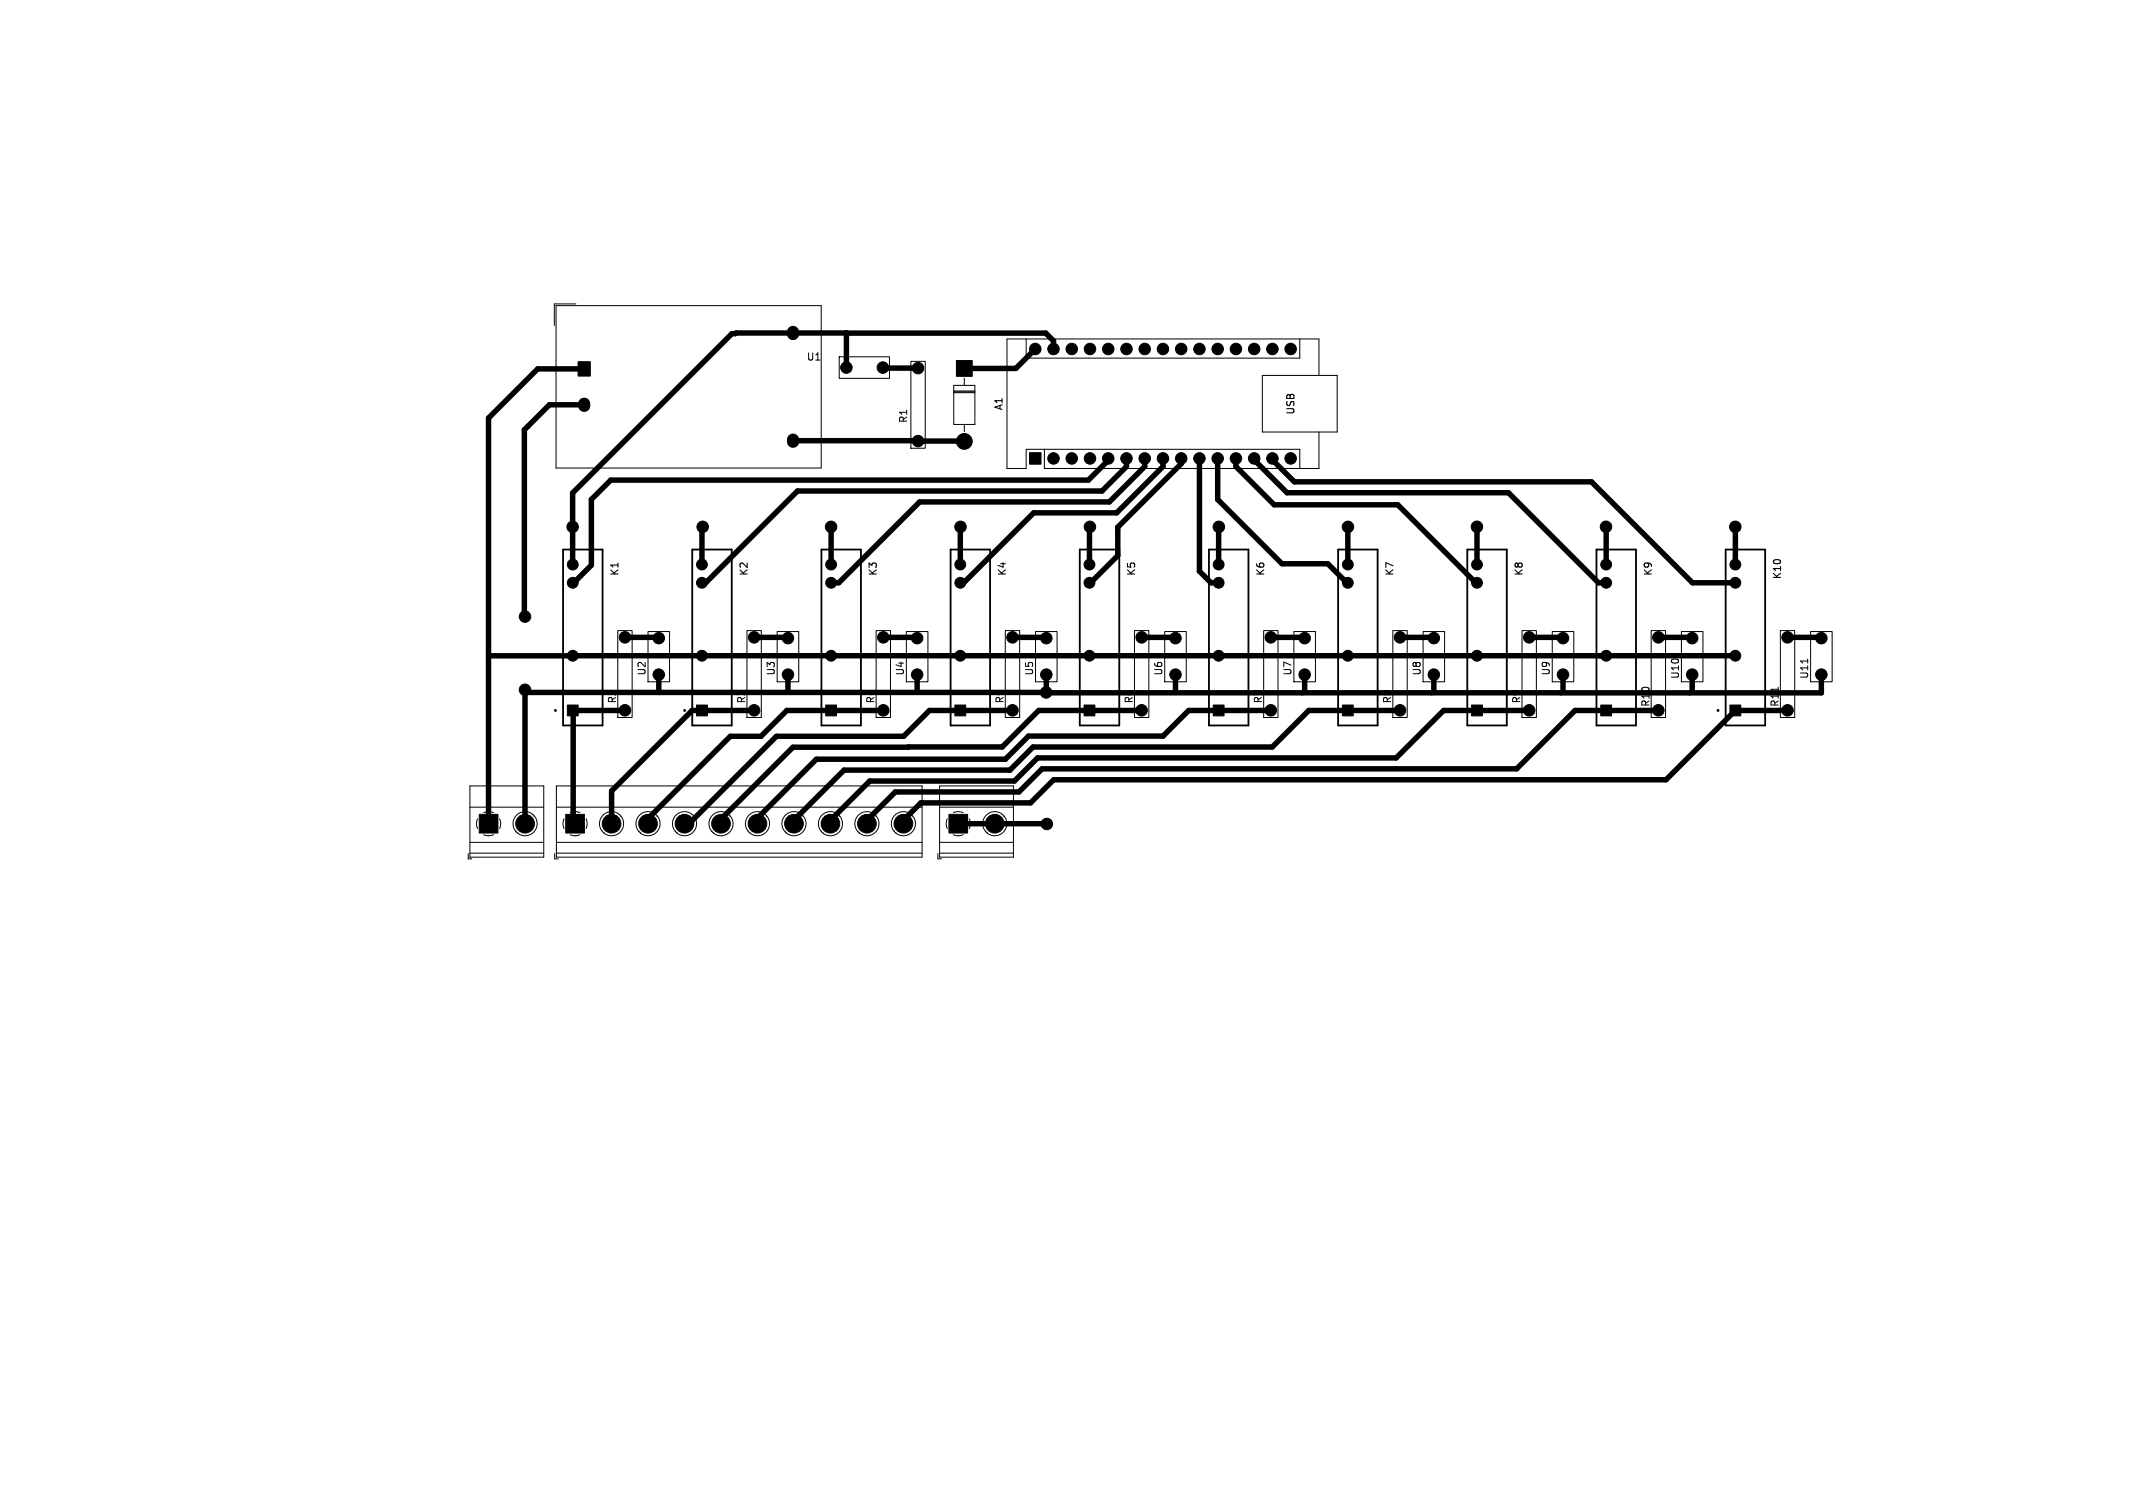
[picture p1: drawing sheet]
<svg xmlns="http://www.w3.org/2000/svg" width="297mm" height="210mm" viewBox="0 0 297 210" stroke-linecap="round" stroke-linejoin="round" font-family="sans-serif">
<defs><g id="words">
<g font-size="1.4">
<text x="112.3" y="50.3">U1</text>
<text x="126.4" y="58.9" transform="rotate(-90 126.4 58.9)">R1</text>
<text x="139.8" y="57.3" transform="rotate(-90 139.8 57.3)">A1</text>
<text x="180.4" y="57.8" transform="rotate(-90 180.4 57.8)">USB</text>
<text x="86.3" y="80.3" transform="rotate(-90 86.3 80.3)">K1</text>
<text x="104.3" y="80.3" transform="rotate(-90 104.3 80.3)">K2</text>
<text x="122.3" y="80.3" transform="rotate(-90 122.3 80.3)">K3</text>
<text x="140.3" y="80.3" transform="rotate(-90 140.3 80.3)">K4</text>
<text x="158.3" y="80.3" transform="rotate(-90 158.3 80.3)">K5</text>
<text x="176.3" y="80.3" transform="rotate(-90 176.3 80.3)">K6</text>
<text x="194.2" y="80.3" transform="rotate(-90 194.2 80.3)">K7</text>
<text x="212.2" y="80.3" transform="rotate(-90 212.2 80.3)">K8</text>
<text x="230.2" y="80.3" transform="rotate(-90 230.2 80.3)">K9</text>
<text x="248.2" y="80.8" transform="rotate(-90 248.2 80.8)">K10</text>
<text x="90" y="94.1" transform="rotate(-90 90 94.1)">U2</text>
<text x="108" y="94.1" transform="rotate(-90 108 94.1)">U3</text>
<text x="126" y="94.1" transform="rotate(-90 126 94.1)">U4</text>
<text x="144" y="94.1" transform="rotate(-90 144 94.1)">U5</text>
<text x="162" y="94.1" transform="rotate(-90 162 94.1)">U6</text>
<text x="180" y="94.1" transform="rotate(-90 180 94.1)">U7</text>
<text x="197.9" y="94.1" transform="rotate(-90 197.9 94.1)">U8</text>
<text x="215.9" y="94.1" transform="rotate(-90 215.9 94.1)">U9</text>
<text x="233.9" y="94.6" transform="rotate(-90 233.9 94.6)">U10</text>
<text x="251.9" y="94.6" transform="rotate(-90 251.9 94.6)">U11</text>
<text x="85.9" y="98" transform="rotate(-90 85.9 98)">R2</text>
<text x="103.9" y="98" transform="rotate(-90 103.9 98)">R3</text>
<text x="121.9" y="98" transform="rotate(-90 121.9 98)">R4</text>
<text x="139.9" y="98" transform="rotate(-90 139.9 98)">R5</text>
<text x="157.9" y="98" transform="rotate(-90 157.9 98)">R6</text>
<text x="175.8" y="98" transform="rotate(-90 175.8 98)">R7</text>
<text x="193.8" y="98" transform="rotate(-90 193.8 98)">R8</text>
<text x="211.8" y="98" transform="rotate(-90 211.8 98)">R9</text>
<text x="229.8" y="98.5" transform="rotate(-90 229.8 98.5)">R10</text>
<text x="247.8" y="98.5" transform="rotate(-90 247.8 98.5)">R11</text>
</g>
</g></defs>
<g fill="#000" stroke="#000" stroke-width=".14">
<path d="M80.5 50.4h1.7v2h-1.7zM133.2 50.2h2.2v2.2h-2.2zM143.4 63h1.6v1.6h-1.6zM79 98.2h1.5v1.5h-1.5zM97 98.2h1.5v1.5h-1.5zM115 98.2h1.5v1.5h-1.5zM133 98.2h1.5v1.5h-1.5zM150.9 98.2h1.6v1.5h-1.6zM168.9 98.2h1.5v1.5h-1.5zM186.9 98.2h1.5v1.5h-1.5zM204.9 98.2h1.5v1.5h-1.5zM222.9 98.2h1.5v1.5h-1.5z"/>
<path d="M240.9 98.2h1.5v1.5h-1.5zM66.7 113.4h2.6v2.6h-2.6zM78.8 113.4h2.6v2.6h-2.6zM132.1 113.4h2.6v2.6h-2.6z"/>
<circle cx="117.9" cy="51.2" r=".8"/>
<circle cx="122.9" cy="51.2" r=".8"/>
<circle cx="127.8" cy="51.3" r=".8"/>
<circle cx="144.2" cy="48.6" r=".8"/>
<circle cx="146.7" cy="48.6" r=".8"/>
<circle cx="149.2" cy="48.6" r=".8"/>
<circle cx="151.8" cy="48.6" r=".8"/>
<circle cx="154.3" cy="48.6" r=".8"/>
<circle cx="156.9" cy="48.6" r=".8"/>
<circle cx="159.4" cy="48.6" r=".8"/>
<circle cx="161.9" cy="48.6" r=".8"/>
<circle cx="164.5" cy="48.6" r=".8"/>
<circle cx="167" cy="48.6" r=".8"/>
<circle cx="169.6" cy="48.6" r=".8"/>
<circle cx="172.1" cy="48.6" r=".8"/>
<circle cx="174.6" cy="48.6" r=".8"/>
<circle cx="177.2" cy="48.6" r=".8"/>
<circle cx="179.7" cy="48.6" r=".8"/>
<circle cx="79.7" cy="73.4" r=".8"/>
<circle cx="79.8" cy="78.6" r=".75"/>
<circle cx="97.7" cy="78.6" r=".75"/>
<circle cx="97.8" cy="73.4" r=".8"/>
<circle cx="115.7" cy="73.4" r=".8"/>
<circle cx="115.7" cy="78.6" r=".75"/>
<circle cx="127.8" cy="61.4" r=".8"/>
<circle cx="133.7" cy="78.6" r=".75"/>
<circle cx="133.7" cy="73.4" r=".8"/>
<circle cx="134.3" cy="61.5" r="1.1"/>
<circle cx="146.7" cy="63.8" r=".8"/>
<circle cx="149.2" cy="63.8" r=".8"/>
<circle cx="151.7" cy="78.6" r=".75"/>
<circle cx="151.8" cy="73.4" r=".8"/>
<circle cx="151.8" cy="63.8" r=".8"/>
<circle cx="154.3" cy="63.8" r=".8"/>
<circle cx="156.9" cy="63.8" r=".8"/>
<circle cx="159.4" cy="63.8" r=".8"/>
<circle cx="161.9" cy="63.8" r=".8"/>
<circle cx="164.5" cy="63.8" r=".8"/>
<circle cx="167" cy="63.8" r=".8"/>
<circle cx="169.6" cy="63.8" r=".8"/>
<circle cx="169.7" cy="78.6" r=".75"/>
<circle cx="169.7" cy="73.4" r=".8"/>
<circle cx="172.1" cy="63.8" r=".8"/>
<circle cx="174.6" cy="63.8" r=".8"/>
<circle cx="177.2" cy="63.8" r=".8"/>
<circle cx="179.7" cy="63.8" r=".8"/>
<circle cx="187.7" cy="78.6" r=".75"/>
<circle cx="187.7" cy="73.4" r=".8"/>
<circle cx="205.7" cy="73.4" r=".8"/>
<circle cx="205.7" cy="78.6" r=".75"/>
<circle cx="223.6" cy="73.4" r=".8"/>
<circle cx="223.6" cy="78.6" r=".75"/>
<circle cx="241.6" cy="73.4" r=".8"/>
<circle cx="241.6" cy="78.6" r=".75"/>
<circle cx="73.1" cy="85.9" r=".8"/>
<circle cx="73.1" cy="96.1" r=".8"/>
<circle cx="79.8" cy="91.3" r=".75"/>
<circle cx="79.8" cy="81.2" r=".75"/>
<circle cx="87" cy="98.9" r=".8"/>
<circle cx="87" cy="88.8" r=".8"/>
<circle cx="91.7" cy="88.9" r=".8"/>
<circle cx="91.7" cy="93.9" r=".8"/>
<circle cx="97.7" cy="91.3" r=".75"/>
<circle cx="97.7" cy="81.2" r=".75"/>
<circle cx="105" cy="98.9" r=".8"/>
<circle cx="105" cy="88.8" r=".8"/>
<circle cx="109.7" cy="93.9" r=".8"/>
<circle cx="109.7" cy="88.9" r=".8"/>
<circle cx="115.7" cy="81.2" r=".75"/>
<circle cx="115.7" cy="91.3" r=".75"/>
<circle cx="123" cy="88.8" r=".8"/>
<circle cx="123" cy="98.9" r=".8"/>
<circle cx="127.7" cy="88.9" r=".8"/>
<circle cx="127.7" cy="93.9" r=".8"/>
<circle cx="133.7" cy="81.2" r=".75"/>
<circle cx="133.7" cy="91.3" r=".75"/>
<circle cx="141" cy="98.9" r=".8"/>
<circle cx="141" cy="88.8" r=".8"/>
<circle cx="145.7" cy="96.4" r=".8"/>
<circle cx="145.7" cy="88.9" r=".8"/>
<circle cx="145.7" cy="93.9" r=".8"/>
<circle cx="151.7" cy="81.2" r=".75"/>
<circle cx="151.7" cy="91.3" r=".75"/>
<circle cx="159" cy="98.9" r=".8"/>
<circle cx="159" cy="88.8" r=".8"/>
<circle cx="163.7" cy="88.9" r=".8"/>
<circle cx="163.7" cy="93.9" r=".8"/>
<circle cx="169.7" cy="81.2" r=".75"/>
<circle cx="169.7" cy="91.3" r=".75"/>
<circle cx="177" cy="88.8" r=".8"/>
<circle cx="177" cy="98.9" r=".8"/>
<circle cx="181.7" cy="88.9" r=".8"/>
<circle cx="181.7" cy="93.9" r=".8"/>
<circle cx="187.7" cy="91.3" r=".75"/>
<circle cx="187.7" cy="81.2" r=".75"/>
<circle cx="194.9" cy="98.9" r=".8"/>
<circle cx="194.9" cy="88.8" r=".8"/>
<circle cx="199.6" cy="93.9" r=".8"/>
<circle cx="199.6" cy="88.9" r=".8"/>
<circle cx="205.7" cy="91.3" r=".75"/>
<circle cx="205.7" cy="81.2" r=".75"/>
<circle cx="212.9" cy="98.9" r=".8"/>
<circle cx="212.9" cy="88.8" r=".8"/>
<circle cx="217.6" cy="88.9" r=".8"/>
<circle cx="217.6" cy="93.9" r=".8"/>
<circle cx="223.6" cy="91.3" r=".75"/>
<circle cx="223.6" cy="81.2" r=".75"/>
<circle cx="230.9" cy="98.9" r=".8"/>
<circle cx="230.9" cy="88.8" r=".8"/>
<circle cx="235.6" cy="93.9" r=".8"/>
<circle cx="235.6" cy="88.9" r=".8"/>
<circle cx="241.6" cy="91.3" r=".75"/>
<circle cx="241.6" cy="81.2" r=".75"/>
<circle cx="248.9" cy="98.9" r=".8"/>
<circle cx="248.9" cy="88.8" r=".8"/>
<circle cx="253.6" cy="88.9" r=".8"/>
<circle cx="253.6" cy="93.9" r=".8"/>
<circle cx="73.1" cy="114.7" r="1.3"/>
<circle cx="85.2" cy="114.7" r="1.3"/>
<circle cx="90.2" cy="114.7" r="1.3"/>
<circle cx="95.3" cy="114.7" r="1.3"/>
<circle cx="100.4" cy="114.7" r="1.3"/>
<circle cx="105.5" cy="114.7" r="1.3"/>
<circle cx="110.6" cy="114.7" r="1.3"/>
<circle cx="115.6" cy="114.7" r="1.3"/>
<circle cx="120.7" cy="114.7" r="1.3"/>
<circle cx="125.8" cy="114.7" r="1.3"/>
<circle cx="138.5" cy="114.7" r="1.3"/>
<circle cx="145.8" cy="114.7" r=".8"/>
</g>
<path d="M81.3 56.2v.3M110.4 46.2v.3M110.4 61.2v.3" fill="none" stroke="#000" stroke-width="1.7"/>
<g fill="none" stroke="#000" stroke-width=".76">
<path d="M81.3 51.4h-6.4l-6.9 6.8v33.1h11.7M81.3 56.4h-4.8l-3.5 3.5v26M117.9 46.4h27.7l1.1 1.1v1.1M117.9 46.4v4.8M117.9 46.4h-15.4l-.1 .1h-.5l-22.2 22.1v10M117.9 46.4h.1M122.9 51.2l.1 .1h4.8M144.2 48.6l-2.8 2.7h-7.1M97.8 73.4l-.1 .1v5.1M110.4 61.4h17.4l6.5 .1M115.7 73.4h.1M115.7 73.4v5.2"/>
<path d="M133.7 73.4v5.2M151.8 73.4l-.1 5.2M154.3 63.8v.3l-2.7 2.8h-66.6l-2.7 2.7v9.1l-2.4 2.5h-.1M156.9 63.8v1.2l-3.5 3.4h-42.4l-12.7 12.8h-.6M159.4 63.8v1.2l-4.9 4.9h-26.4l-11.3 11.3h-1.1M161.9 63.8v1.2l-6.4 6.4h-11.6l-9.7 9.8h-.5M164.5 63.8v.8l-8.9 8.8v4l-3.7 3.8h-.2M167 63.8v15.8l1.6 1.6h1.2M169.6 63.8v5.8l8.9 8.9h6.4l2.6 2.7h.3M169.7 73.4v5.2M169.7 73.4h.1M172.1 63.8v1.2l5.3 5.3h17.2l10.9 10.9h.3"/>
<path d="M174.6 63.8v.2l4.6 4.6h30.8l12.6 12.6h1M177.2 63.8v.2l3 3.1h41.4l14.1 14.1h5.9M187.7 73.4v5.2M205.7 73.4v5.2M223.6 73.4v5.2M241.6 73.4v.1M241.6 73.5v5.1M68 91.4v23M73.2 95.7l-.1 18.7M79.8 91.3h161.8M87 98.9h-7.2v15.1l.3 .2M87 88.8h4.6l.1 .1"/>
<path d="M91.7 94v2.3l.2 .1M105 98.9h-8.6l-11.2 11.3v4M105 88.8h4.6l.1 .1M109.7 94v2.1M123 98.9h-13.4l-3.6 3.6h-4.3l-11.5 11.5v.2M123 98.9h.1M123 88.8h4.6l.1 .1M127.7 94v2.1M141 98.9h-11.6l-3.6 3.6h-17.7l-11.7 11.7h-1.1M141 88.8h4.6l.1 .1M145.7 94v2.1M158.9 98.9h-14.3l-5 5.1-29.2 .1-10 10v.1"/>
<path d="M159 88.8h4.6M163.7 94v2.1M176.9 98.9h-11.4l-3.6 3.6h-18.7l-3.2 3.2h-26.3l-8.2 8.2v.3M177 98.9h-.1M177 88.8h4.6l.1 .1M181.7 94v2.1M194.9 98.9h-12.7l-5 5.1h-33.4l-3.2 3.3h-23.1l-6.9 6.9M194.9 88.8h4.6l.1 .1M199.6 94v2.1M212.9 98.9h-11.9l-6.6 6.7h-49.9l-3.2 3.2h-20.2l-5.5 5.4M212.9 88.8h4.6l.1 .1M217.6 94v2.1"/>
<path d="M230.9 98.9h-11.6l-8.1 8.2h-66.1l-3.2 3.2h-17.2l-4 3.9M230.9 88.8h4.6M235.6 94v2.1M248.9 98.9h-7.3l-9.6 9.7h-85.3l-3.2 3.2h-15.3l-2.4 2.4M248.9 88.8h4.6M253.6 94v2.5l-180.1-.1-.4-.3M110.6 114.2h.1M133.4 114.7l12.4 .1"/>
</g>
<g fill="none" stroke="#000" stroke-width=".14">
<path d="M77.4 42.6h36.9v22.6h-36.9zM80.2 42.3h-3v3M116.9 49.7h7v3h-7zM126.8 50.3h2v12.1h-2zM132.8 53.7h2.9v5.4h-2.9zM132.8 54.5h2.9M132.8 54.6h2.9M132.8 54.7h2.9M134.3 52.7v1M134.3 59.1v1M142.9 47.2v2.7h38.1v-2.7M175.8 52.3h10.4v7.9h-10.4z"/>
<path d="M183.7 52.3v-5.1h-43.5v18h2.7v-2.6h38.1v2.6M183.7 60.2v5h-38.3v-2.6M86 87.8h2v12.1h-2zM90.2 88h3v7h-3zM104 87.8h2v12.1h-2zM108.2 88h3v7h-3zM122 87.8h2v12.1h-2zM126.2 88h3v7h-3zM140 87.8h2v12.1h-2zM144.2 88h3v7h-3zM158 87.8h2v12.1h-2zM162.2 88h3v7h-3z"/>
<path d="M176 87.8h2v12.1h-2zM180.2 88h3v7h-3zM193.9 87.8h2v12.1h-2zM198.2 88h2.9v7h-2.9zM211.9 87.8h2v12.1h-2zM216.1 88h3v7h-3zM229.9 87.8h2v12.1h-2zM234.1 88h3v7h-3zM247.9 87.8h2v12.1h-2zM251.7 91.8v.5M252.1 88h3v7h-3zM65.2 118.9v.7h.5"/>
<path d="M65.4 109.4h10.3v10h-10.3zM65.4 112.4h10.3M65.4 117.3h10.3M65.4 118.8h10.3M66.5 114l-.1 .7 .1 .7M67.3 116.2l.8 .2M67.3 113.2l.7-.2 .7 .2M68.7 116.2l-.7 .2M69.6 114l.1 .7-.1 .7M71.9 115.7l-.1 .1M72.1 115.9l-.1 .1M74.2 113.4l-.1 .1"/>
<path d="M74.4 113.6l-.1 .1M77.2 118.9v.7h.5M77.5 109.4h50.9v10h-50.9zM77.5 112.4h50.9M77.5 117.3h50.9M77.5 118.8h50.9M78.5 114l-.1 .7 .1 .7M79.4 116.2l.7 .2M79.4 113.2l.6-.2 .8 .2M80.8 116.2l-.7 .2M81.6 114l.2 .7-.2 .7M83.9 115.7v.1"/>
<path d="M84.1 115.9v.1M86.2 113.4v.1M86.4 113.6v.1M89 115.7v.1M89.2 115.9v.1M91.3 113.4v.1M91.5 113.6v.1M94.1 115.7l-.1 .1M94.3 115.9l-.1 .1M96.4 113.4l-.1 .1M96.6 113.6l-.1 .1M99.2 115.7l-.1 .1"/>
<path d="M99.4 115.9l-.1 .1M101.5 113.4l-.1 .1M101.7 113.6l-.1 .1M104.2 115.7v.1M104.4 115.9v.1M106.5 113.4v.1M106.7 113.6v.1M109.3 115.7v.1M109.5 115.9v.1M111.6 113.4v.1M111.8 113.6v.1M114.4 115.7v.1"/>
<path d="M114.6 115.9v.1M116.7 113.4v.1M116.9 113.6v.1M119.5 115.7l-.1 .1M119.7 115.9l-.1 .1M121.8 113.4l-.1 .1M122 113.6l-.1 .1M124.6 115.7l-.1 .1M124.8 115.9l-.1 .1M126.9 113.4l-.1 .1M127.1 113.6l-.1 .1M130.6 118.9v.7h.5"/>
<path d="M130.8 109.4h10.3v10h-10.3zM130.8 112.4h10.3M130.8 117.3h10.3M130.8 118.8h10.3M131.9 114l-.1 .7 .1 .7M132.7 116.2l.8 .2M132.7 113.2l.7-.2 .7 .2M134.1 116.2l-.7 .2M135 114l.1 .7-.1 .7M137.3 115.7l-.1 .1M137.5 115.9l-.1 .1M139.6 113.4l-.1 .1"/>
<path d="M139.8 113.6l-.1 .1"/>
<circle cx="73.1" cy="114.7" r="1.68"/>
<circle cx="85.2" cy="114.7" r="1.68"/>
<circle cx="90.2" cy="114.7" r="1.68"/>
<circle cx="95.3" cy="114.7" r="1.68"/>
<circle cx="100.4" cy="114.7" r="1.68"/>
<circle cx="105.5" cy="114.7" r="1.68"/>
<circle cx="110.6" cy="114.7" r="1.68"/>
<circle cx="115.6" cy="114.7" r="1.68"/>
<circle cx="120.7" cy="114.7" r="1.68"/>
<circle cx="125.8" cy="114.7" r="1.68"/>
<circle cx="138.5" cy="114.7" r="1.68"/>
</g>
<path d="M78.4 76.5h5.5v24.5h-5.5zM96.4 76.5h5.5v24.5h-5.5zM114.4 76.5h5.5v24.5h-5.5zM132.4 76.5h5.5v24.5h-5.5zM150.3 76.5h5.5v24.5h-5.5zM168.3 76.5h5.5v24.5h-5.5zM186.3 76.5h5.5v24.5h-5.5zM204.3 76.5h5.5v24.5h-5.5zM222.3 76.5h5.5v24.5h-5.5zM240.3 76.5h5.5v24.5h-5.5z" fill="none" stroke="#000" stroke-width=".25"/>
<g fill="none" stroke="#000" stroke-width=".2">
<circle cx="77.3" cy="98.9" r=".1"/>
<circle cx="95.3" cy="98.9" r=".1"/>
<circle cx="113.3" cy="98.9" r=".1"/>
<circle cx="131.3" cy="98.9" r=".1"/>
<circle cx="149.3" cy="98.9" r=".1"/>
<circle cx="167.3" cy="98.9" r=".1"/>
<circle cx="185.3" cy="98.9" r=".1"/>
<circle cx="203.2" cy="98.9" r=".1"/>
<circle cx="221.2" cy="98.9" r=".1"/>
<circle cx="239.2" cy="98.9" r=".1"/>
</g>
<use href="#words"/>
</svg>
